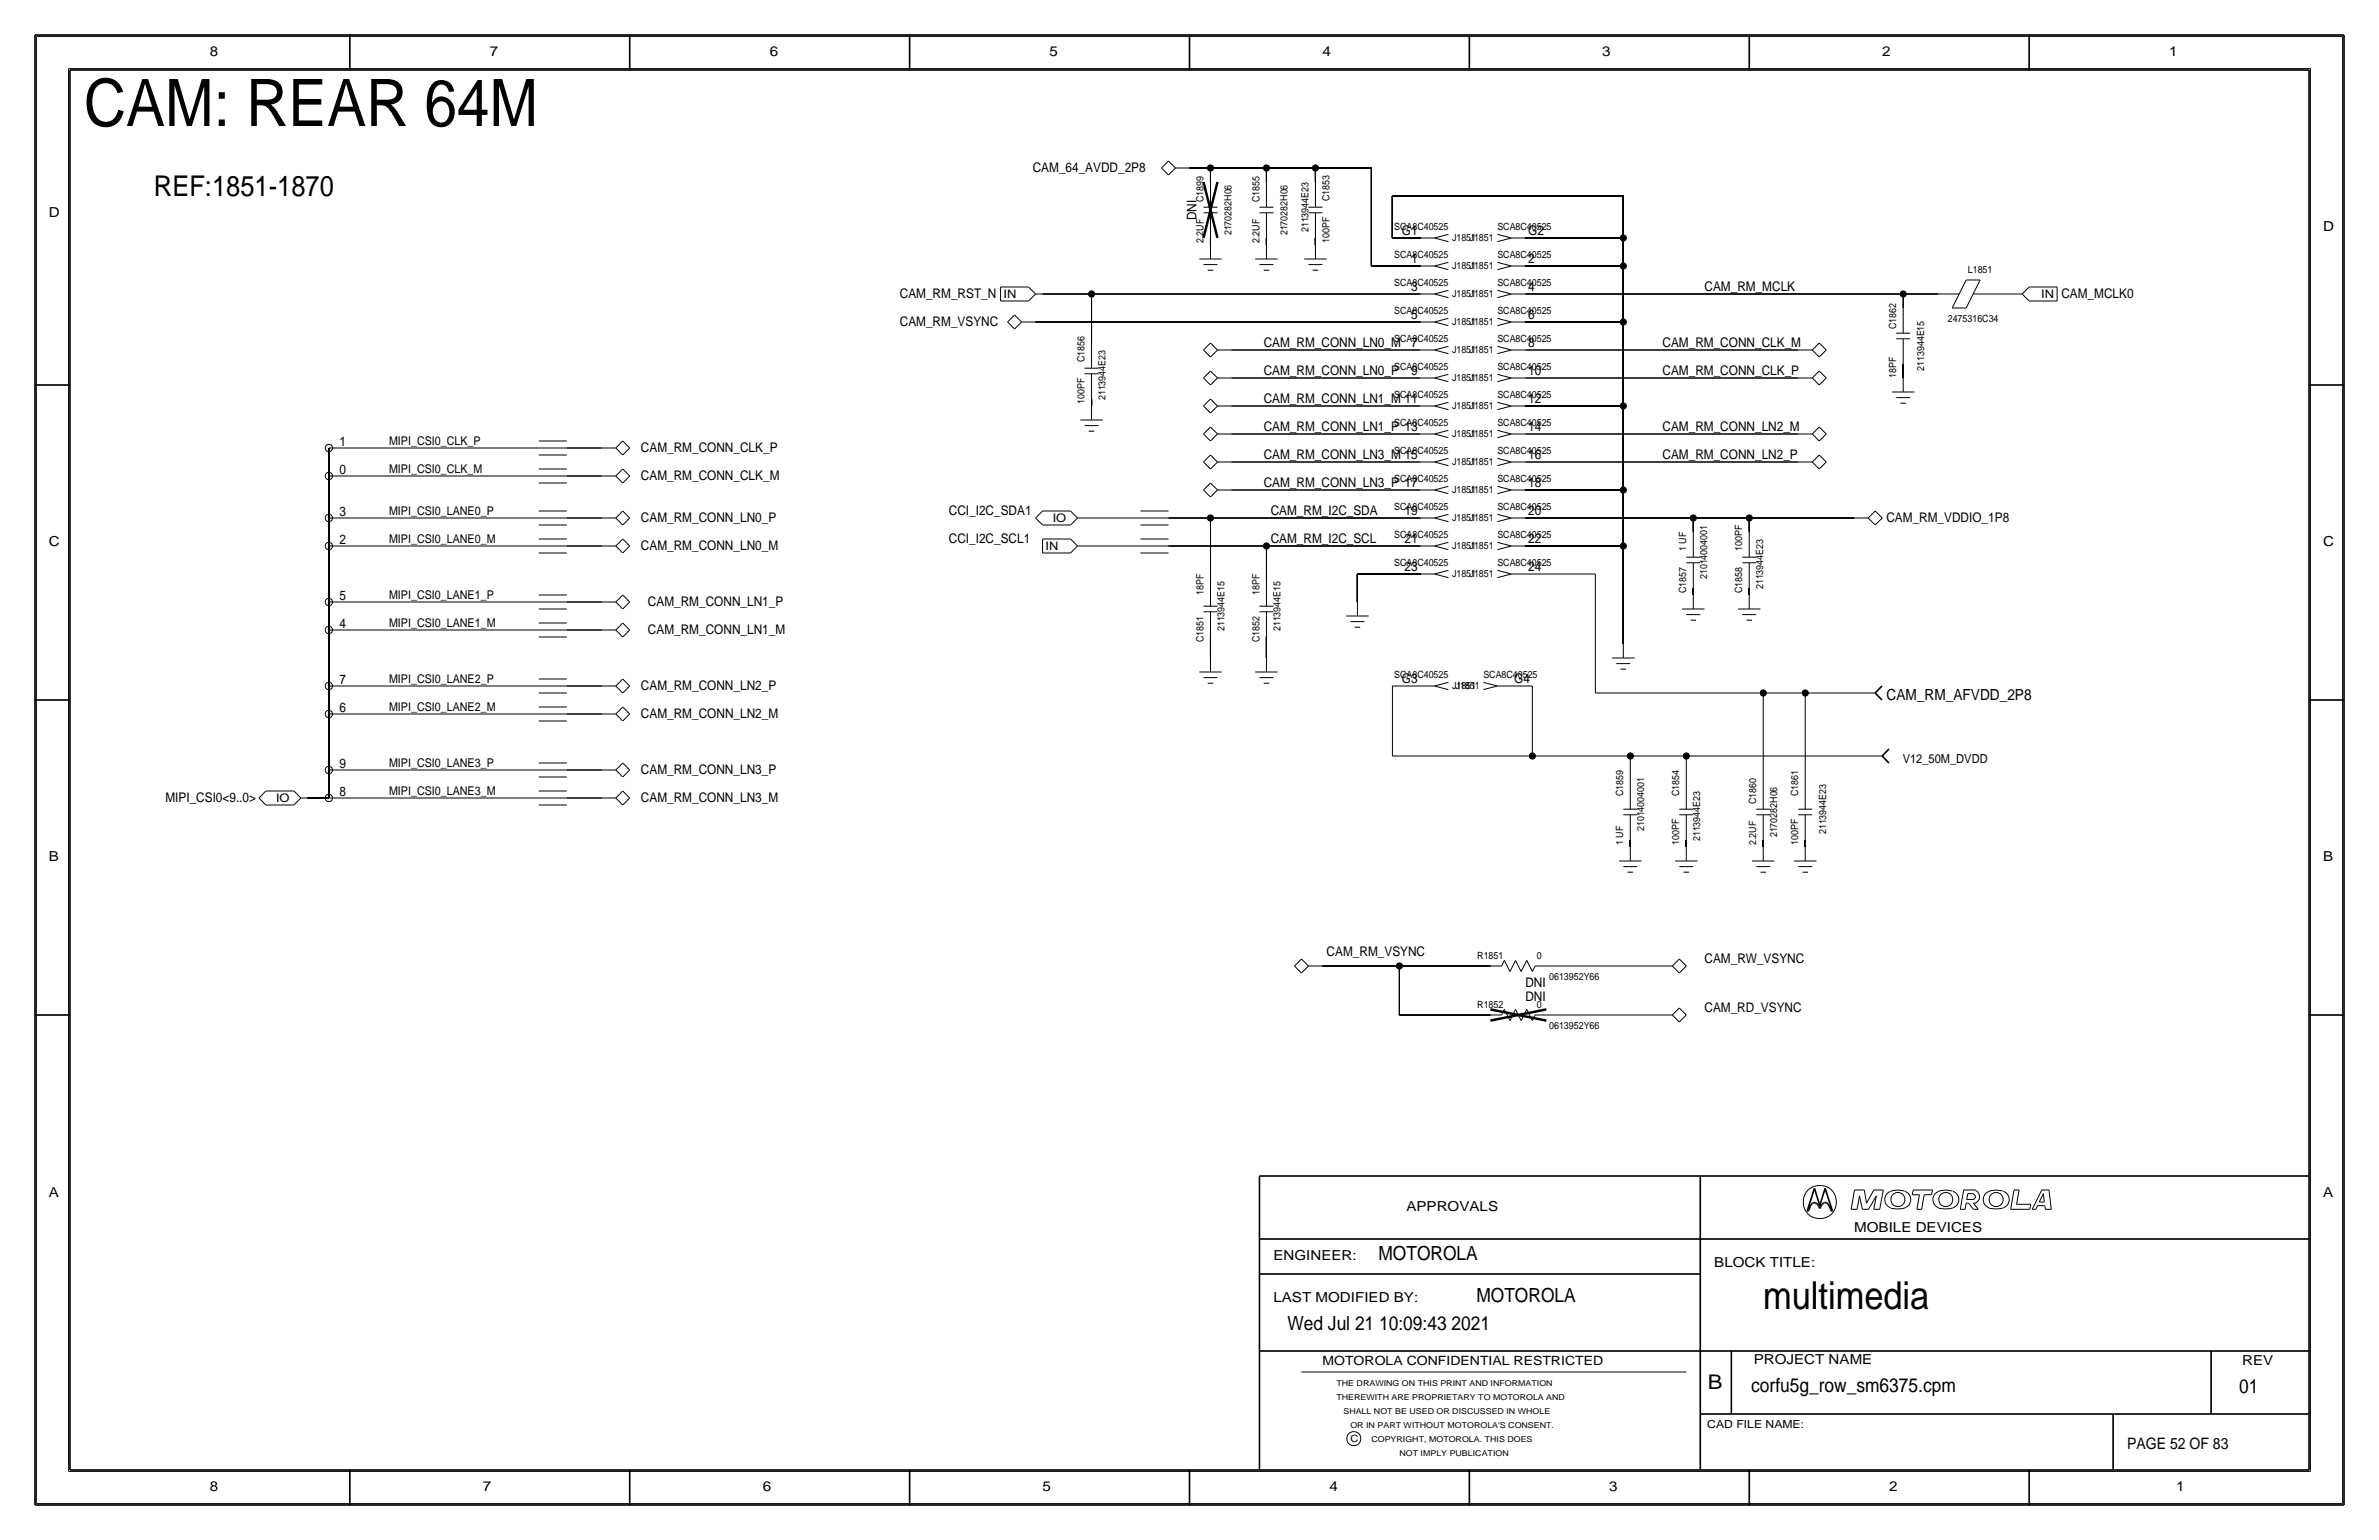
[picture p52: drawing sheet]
<svg xmlns="http://www.w3.org/2000/svg" width="432mm" height="279mm" viewBox="0 0 432 279" stroke-linecap="round" stroke-linejoin="round" font-family="sans-serif">
<defs><g id="words">
<text font-size="11.9" x="15.2" y="22.9">CAM: REAR 64M</text>
<text font-size="7" x="320" y="237.5">multimedia</text>
<text font-size="5.2" x="27.9" y="35.6">REF:1851-1870</text>
<text font-size="3.7" x="310" y="252.1">B</text>
<g font-size="3.5">
<text x="250.2" y="228.6">MOTOROLA</text>
<text x="268" y="236.2">MOTOROLA</text>
<text x="233.7" y="241.3">Wed Jul 21 10:09:43 2021</text>
<text x="317.9" y="252.6">corfu5g_row_sm6375.cpm</text>
<text x="406.4" y="252.7">01</text>
</g>
<text font-size="2.9" x="386.1" y="262.9">PAGE 52 OF 83</text>
<text font-size="2.8" x="342.4" y="127">CAM_RM_AFVDD_2P8</text>
<g font-size="2.5">
<text x="38.1" y="10.2">8</text>
<text x="88.9" y="10.2">7</text>
<text x="139.7" y="10.2">6</text>
<text x="190.5" y="10.2">5</text>
<text x="240" y="10.2">4</text>
<text x="290.8" y="10.2">3</text>
<text x="341.6" y="10.2">2</text>
<text x="393.7" y="10.2">1</text>
<text x="8.9" y="39.4">D</text>
<text x="421.6" y="41.9">D</text>
<text x="8.9" y="99.1">C</text>
<text x="421.6" y="99.1">C</text>
<text x="8.9" y="156.2">B</text>
<text x="421.6" y="156.2">B</text>
<text x="8.9" y="217.2">A</text>
<text x="255.3" y="219.7">APPROVALS</text>
<text x="421.6" y="217.2">A</text>
<text x="336.5" y="223.5">MOBILE DEVICES</text>
<text x="231.1" y="228.6">ENGINEER:</text>
<text x="311.1" y="229.9">BLOCK TITLE:</text>
<text x="231.1" y="236.2">LAST MODIFIED BY:</text>
<text x="318.3" y="247.5">PROJECT NAME</text>
<text x="407" y="247.6">REV</text>
<text x="38.1" y="270.5">8</text>
<text x="87.6" y="270.5">7</text>
<text x="138.4" y="270.5">6</text>
<text x="189.2" y="270.5">5</text>
<text x="241.3" y="270.5">4</text>
<text x="292.1" y="270.5">3</text>
<text x="342.9" y="270.5">2</text>
<text x="395" y="270.5">1</text>
</g>
<g font-size="2.4">
<text x="187.5" y="31.2">CAM_64_AVDD_2P8</text>
<text x="217.2" y="39.9" transform="rotate(-90 217.2 39.9)">DNI</text>
<text x="254.4" y="42.7">G1</text>
<text x="256.1" y="47.8">1</text>
<text x="277.4" y="47.8">2</text>
<text x="277.4" y="42.7">G2</text>
<text x="256.1" y="52.8">3</text>
<text x="277.4" y="52.8">4</text>
<text x="309.4" y="52.8">CAM_RM_MCLK</text>
<text x="163.3" y="54.1">CAM_RM_RST_N</text>
<text x="163.3" y="59.2">CAM_RM_VSYNC</text>
<text x="256.1" y="57.9">5</text>
<text x="277.4" y="57.9">6</text>
<text x="374.1" y="54.1">CAM_MCLK0</text>
<text x="229.4" y="63">CAM_RM_CONN_LN0_M</text>
<text x="256.1" y="63">7</text>
<text x="277.4" y="63">8</text>
<text x="301.8" y="63">CAM_RM_CONN_CLK_M</text>
<text x="229.4" y="68.1">CAM_RM_CONN_LN0_P</text>
<text x="256.1" y="68.1">9</text>
<text x="277.4" y="68.1">10</text>
<text x="301.8" y="68.1">CAM_RM_CONN_CLK_P</text>
<text x="229.4" y="73.2">CAM_RM_CONN_LN1_M 11</text>
<text x="277.4" y="73.2">12</text>
<text x="61.6" y="80.9">1</text>
<text x="116.3" y="82">CAM_RM_CONN_CLK_P</text>
<text x="229.4" y="83.3">CAM_RM_CONN_LN3_M 15</text>
<text x="229.4" y="78.2">CAM_RM_CONN_LN1_P 13</text>
<text x="277.4" y="78.2">14</text>
<text x="277.4" y="83.3">16</text>
<text x="301.8" y="78.2">CAM_RM_CONN_LN2_M</text>
<text x="301.8" y="83.3">CAM_RM_CONN_LN2_P</text>
<text x="61.6" y="86">0</text>
<text x="116.3" y="87.1">CAM_RM_CONN_CLK_M</text>
<text x="229.4" y="88.4">CAM_RM_CONN_LN3_P 17</text>
<text x="277.4" y="88.4">18</text>
<text x="61.6" y="93.6">3</text>
<text x="116.3" y="94.7">CAM_RM_CONN_LN0_P</text>
<text x="172.2" y="93.5">CCI_I2C_SDA1</text>
<text x="230.6" y="93.5">CAM_RM_I2C_SDA</text>
<text x="254.9" y="93.5">19</text>
<text x="277.4" y="93.5">20</text>
<text x="342.4" y="94.7">CAM_RM_VDDIO_1P8</text>
<text x="61.6" y="98.7">2</text>
<text x="116.3" y="99.8">CAM_RM_CONN_LN0_M</text>
<text x="172.2" y="98.6">CCI_I2C_SCL1</text>
<text x="230.6" y="98.6">CAM_RM_I2C_SCL</text>
<text x="254.9" y="98.6">21</text>
<text x="277.4" y="98.6">22</text>
<text x="254.9" y="103.6">23</text>
<text x="277.4" y="103.6">24</text>
<text x="61.6" y="108.8">5</text>
<text x="61.6" y="113.9">4</text>
<text x="117.6" y="110">CAM_RM_CONN_LN1_P</text>
<text x="117.6" y="115.1">CAM_RM_CONN_LN1_M</text>
<text x="61.6" y="124">7</text>
<text x="116.3" y="125.2">CAM_RM_CONN_LN2_P</text>
<text x="254.4" y="124">G3</text>
<text x="274.8" y="124">G4</text>
<text x="61.6" y="129.1">6</text>
<text x="116.3" y="130.3">CAM_RM_CONN_LN2_M</text>
<text x="61.6" y="139.3">9</text>
<text x="116.3" y="140.5">CAM_RM_CONN_LN3_P</text>
<text x="30" y="145.5">MIPI_CSI0&lt;9..0&gt;</text>
<text x="61.6" y="144.4">8</text>
<text x="116.3" y="145.5">CAM_RM_CONN_LN3_M</text>
<text x="240.8" y="173.5">CAM_RM_VSYNC</text>
<text x="276.9" y="179.1">DNI</text>
<text x="309.4" y="174.8">CAM_RW_VSYNC</text>
<text x="276.9" y="181.6">DNI</text>
<text x="309.4" y="183.6">CAM_RD_VSYNC</text>
</g>
<g font-size="2.3">
<text x="345.3" y="138.4">V12_50M_DVDD</text>
<text x="240" y="247.6">MOTOROLA CONFIDENTIAL RESTRICTED</text>
</g>
<g font-size="2.2">
<text x="70.6" y="80.8">MIPI_CSI0_CLK_P</text>
<text x="70.6" y="85.9">MIPI_CSI0_CLK_M</text>
<text x="70.6" y="93.5">MIPI_CSI0_LANE0_P</text>
<text x="70.6" y="98.6">MIPI_CSI0_LANE0_M</text>
<text x="70.6" y="113.8">MIPI_CSI0_LANE1_M</text>
<text x="70.6" y="108.7">MIPI_CSI0_LANE1_P</text>
<text x="70.6" y="124">MIPI_CSI0_LANE2_P</text>
<text x="70.6" y="129">MIPI_CSI0_LANE2_M</text>
<text x="70.6" y="139.2">MIPI_CSI0_LANE3_P</text>
<text x="70.6" y="144.3">MIPI_CSI0_LANE3_M</text>
</g>
<g font-size="2.1">
<text x="182.2" y="54.1">IN</text>
<text x="370.5" y="54.1">IN</text>
<text x="191.1" y="94.7">IO</text>
<text x="189.8" y="99.8">IN</text>
<text x="50.1" y="145.5">IO</text>
</g>
<text font-size="2" x="309.9" y="259.1">CAD FILE NAME:</text>
<g font-size="1.8">
<text x="218.4" y="36.7" transform="rotate(-90 218.4 36.7)">C1899</text>
<text x="228.6" y="36.7" transform="rotate(-90 228.6 36.7)">C1855</text>
<text x="241.3" y="36.5" transform="rotate(-90 241.3 36.5)">C1853</text>
<text x="253.1" y="41.7">SCA8C40525</text>
<text x="271.8" y="41.7">SCA8C40525</text>
<text x="218.4" y="44.1" transform="rotate(-90 218.4 44.1)">2.2UF</text>
<text x="223.5" y="42.7" transform="rotate(-90 223.5 42.7)">2170282H06</text>
<text x="228.6" y="44.1" transform="rotate(-90 228.6 44.1)">2.2UF</text>
<text x="233.7" y="42.7" transform="rotate(-90 233.7 42.7)">2170282H06</text>
<text x="237.5" y="42.1" transform="rotate(-90 237.5 42.1)">2113944E23</text>
<text x="241.3" y="44.1" transform="rotate(-90 241.3 44.1)">100PF</text>
<text x="253.1" y="46.7">SCA8C40525</text>
<text x="263.6" y="43.8">J1851</text>
<text x="266.7" y="43.8">J1851</text>
<text x="271.8" y="46.7">SCA8C40525</text>
<text x="253.1" y="51.8">SCA8C40525</text>
<text x="263.6" y="54">J1851</text>
<text x="263.6" y="48.9">J1851</text>
<text x="266.7" y="53.9">J1851</text>
<text x="266.7" y="48.9">J1851</text>
<text x="271.8" y="51.8">SCA8C40525</text>
<text x="357.2" y="49.5">L1851</text>
<text x="253.1" y="56.9">SCA8C40525</text>
<text x="263.6" y="59">J1851</text>
<text x="266.7" y="59">J1851</text>
<text x="271.8" y="56.9">SCA8C40525</text>
<text x="344.2" y="59.7" transform="rotate(-90 344.2 59.7)">C1862</text>
<text x="353.5" y="58.4">2475316C34</text>
<text x="196.8" y="65.7" transform="rotate(-90 196.8 65.7)">C1856</text>
<text x="253.1" y="62">SCA8C40525</text>
<text x="263.6" y="64.1">J1851</text>
<text x="266.7" y="64.1">J1851</text>
<text x="271.8" y="62">SCA8C40525</text>
<text x="253.1" y="67.1">SCA8C40525</text>
<text x="263.6" y="69.2">J1851</text>
<text x="266.7" y="69.2">J1851</text>
<text x="271.8" y="67.1">SCA8C40525</text>
<text x="344.2" y="68.6" transform="rotate(-90 344.2 68.6)">18PF</text>
<text x="349.2" y="67.3" transform="rotate(-90 349.2 67.3)">2113944E15</text>
<text x="196.8" y="73.3" transform="rotate(-90 196.8 73.3)">100PF</text>
<text x="200.7" y="72.6" transform="rotate(-90 200.7 72.6)">2113944E23</text>
<text x="253.1" y="72.1">SCA8C40525</text>
<text x="253.1" y="77.2">SCA8C40525</text>
<text x="263.6" y="74.3">J1851</text>
<text x="266.7" y="74.3">J1851</text>
<text x="271.8" y="77.2">SCA8C40525</text>
<text x="271.8" y="72.1">SCA8C40525</text>
<text x="253.1" y="82.3">SCA8C40525</text>
<text x="263.6" y="79.3">J1851</text>
<text x="266.7" y="79.3">J1851</text>
<text x="271.8" y="82.3">SCA8C40525</text>
<text x="253.1" y="87.4">SCA8C40525</text>
<text x="263.6" y="84.4">J1851</text>
<text x="263.6" y="89.5">J1851</text>
<text x="266.7" y="84.4">J1851</text>
<text x="266.7" y="89.5">J1851</text>
<text x="271.8" y="87.4">SCA8C40525</text>
<text x="253.1" y="92.5">SCA8C40525</text>
<text x="263.6" y="94.6">J1851</text>
<text x="266.7" y="94.6">J1851</text>
<text x="271.8" y="92.5">SCA8C40525</text>
<text x="253.1" y="97.5">SCA8C40525</text>
<text x="263.6" y="99.7">J1851</text>
<text x="266.7" y="99.7">J1851</text>
<text x="271.8" y="97.5">SCA8C40525</text>
<text x="306.1" y="100" transform="rotate(-90 306.1 100)">1 UF</text>
<text x="316.2" y="100" transform="rotate(-90 316.2 100)">100PF</text>
<text x="218.4" y="108" transform="rotate(-90 218.4 108)">18PF</text>
<text x="228.6" y="108" transform="rotate(-90 228.6 108)">18PF</text>
<text x="253.1" y="102.6">SCA8C40525</text>
<text x="263.6" y="104.7">J1851</text>
<text x="266.7" y="104.7">J1851</text>
<text x="271.8" y="102.6">SCA8C40525</text>
<text x="306.1" y="107.6" transform="rotate(-90 306.1 107.6)">C1857</text>
<text x="309.9" y="105.1" transform="rotate(-90 309.9 105.1)">21014004001</text>
<text x="316.2" y="107.6" transform="rotate(-90 316.2 107.6)">C1858</text>
<text x="320" y="106.9" transform="rotate(-90 320 106.9)">2113944E23</text>
<text x="218.4" y="116.5" transform="rotate(-90 218.4 116.5)">C1851</text>
<text x="222.3" y="114.5" transform="rotate(-90 222.3 114.5)">2113944E15</text>
<text x="228.6" y="116.5" transform="rotate(-90 228.6 116.5)">C1852</text>
<text x="232.4" y="114.5" transform="rotate(-90 232.4 114.5)">2113944E15</text>
<text x="253.1" y="122.9">SCA8C40525</text>
<text x="263.6" y="125.1">J1851</text>
<text x="264.2" y="125.1">J1851</text>
<text x="269.2" y="122.9">SCA8C40525</text>
<text x="294.6" y="144.4" transform="rotate(-90 294.6 144.4)">C1859</text>
<text x="304.8" y="144.4" transform="rotate(-90 304.8 144.4)">C1854</text>
<text x="318.8" y="145.9" transform="rotate(-90 318.8 145.9)">C1860</text>
<text x="326.4" y="144.4" transform="rotate(-90 326.4 144.4)">C1861</text>
<text x="294.6" y="153.3" transform="rotate(-90 294.6 153.3)">1 UF</text>
<text x="298.4" y="150.8" transform="rotate(-90 298.4 150.8)">21014004001</text>
<text x="304.8" y="153.3" transform="rotate(-90 304.8 153.3)">100PF</text>
<text x="308.6" y="152.6" transform="rotate(-90 308.6 152.6)">2113944E23</text>
<text x="318.8" y="153.3" transform="rotate(-90 318.8 153.3)">2.2UF</text>
<text x="322.6" y="151.9" transform="rotate(-90 322.6 151.9)">2170282H06</text>
<text x="326.4" y="153.3" transform="rotate(-90 326.4 153.3)">100PF</text>
<text x="331.5" y="151.4" transform="rotate(-90 331.5 151.4)">2113944E23</text>
<text x="268.1" y="174">R1851</text>
<text x="279" y="174">0</text>
<text x="281.2" y="177.8">0613952Y66</text>
<text x="268.1" y="182.9">R1852</text>
<text x="279" y="182.9">0</text>
<text x="281.2" y="186.7">0613952Y66</text>
<text x="245.1" y="261.6">C</text>
</g>
<g font-size="1.5">
<text x="242.6" y="251.5">THE DRAWING ON THIS PRINT AND INFORMATION</text>
<text x="242.6" y="254">THEREWITH ARE PROPRIETARY TO MOTOROLA AND</text>
<text x="243.8" y="256.5">SHALL NOT BE USED OR DISCUSSED IN WHOLE</text>
<text x="245.1" y="259.1">OR IN PART WITHOUT MOTOROLA'S CONSENT.</text>
<text x="248.9" y="261.6">COPYRIGHT, MOTOROLA. THIS DOES</text>
<text x="254" y="264.2">NOT IMPLY PUBLICATION</text>
</g>
</g></defs>
<!-- layer: Nets -->
<g fill="none" stroke="#000" stroke-width=".18">
<path d="M215.9 30.5h3.8zM219.7 30.5v2.5zM219.7 30.5h10.2zM229.9 30.5v2.5zM229.9 30.5h8.9zM238.8 30.5v2.5zM238.8 30.5h10.1zM248.9 30.5v17.8zM252.7 35.6v7.6zM252.7 35.6h41.9zM294.6 35.6v7.6zM188 58.4h69.8z"/>
<path d="M189.2 53.3h8.9zM198.1 53.3v8.9zM198.1 53.3h59.7zM219.7 43.2v1.2zM229.9 43.2v1.2zM238.8 43.2v1.2zM248.9 48.3h8.9zM252.7 43.2h5.1zM276.9 58.4h17.7zM276.9 48.3h17.7zM276.9 43.2h17.7zM276.9 53.3h68.5z"/>
<path d="M294.6 58.4v15.3zM294.6 48.3v10.1zM294.6 43.2v5.1zM345.4 53.3v2.6zM345.4 53.3h6.4zM361.9 53.3h3.9zM198.1 72.4v1.3zM223.5 63.5h34.3zM223.5 78.7h34.3zM223.5 73.7h34.3zM223.5 68.6h34.3zM276.9 73.7h17.7z"/>
<path d="M276.9 78.7h49.5zM276.9 63.5h49.5zM276.9 68.6h49.5zM294.6 73.7v15.2zM345.4 66v2.6zM62.2 94h35.6zM62.2 99.1h35.6zM62.2 86.4h35.6zM62.2 81.3h35.6zM102.9 99.1h6.3zM102.9 94h6.3zM102.9 86.4h6.3z"/>
<path d="M102.9 81.3h6.3zM196.8 99.1h10.2zM196.8 94h10.2zM212.1 99.1h17.8zM212.1 94h7.6zM219.7 94v11.4zM219.7 94h38.1zM223.5 88.9h34.3zM223.5 83.8h34.3zM229.9 99.1v6.3zM229.9 99.1h27.9zM276.9 99.1h17.7z"/>
<path d="M276.9 88.9h17.7zM276.9 83.8h49.5zM276.9 94h30.4zM294.6 99.1v17.7zM294.6 88.9v10.2zM307.3 94v2.5zM307.3 94h10.2zM317.5 94v2.5zM317.5 94h19zM62.2 114.3h35.6zM62.2 109.2h35.6zM102.9 109.2h6.3z"/>
<path d="M102.9 114.3h6.3zM219.7 115.6v3.8zM229.9 115.6v3.8zM246.4 104.1v5.1zM246.4 104.1h11.4zM276.9 104.1h12.7zM289.6 104.1v21.6zM307.3 106.7v1.2zM317.5 106.7v1.2zM62.2 129.5h35.6zM62.2 124.5h35.6zM62.2 139.7h35.6z"/>
<path d="M102.9 124.5h6.3zM102.9 139.7h6.3zM102.9 129.5h6.3zM252.7 124.5h5.1zM252.7 124.5v12.7zM252.7 137.2h25.4zM274.3 124.5h3.8zM278.1 124.5v12.7zM278.1 137.2h17.8zM289.6 125.7h30.4zM295.9 137.2v5zM295.9 137.2h10.2z"/>
<path d="M306.1 137.2v5zM306.1 137.2h33zM320 125.7v16.5zM320 125.7h7.7zM327.7 125.7v16.5zM327.7 125.7h10.1zM62.2 144.8h35.6zM102.9 144.8h6.3zM295.9 152.4v1.3zM306.1 152.4v1.3zM320 152.4v1.3zM327.7 152.4v1.3z"/>
<path d="M240 175.3h14zM254 175.3h16.5zM254 175.3v8.8zM280.7 175.3h20.3zM254 184.1h16.5zM280.7 184.1h20.3z"/>
</g>
<path d="M59.7 99.1v10.1zM59.7 94v5.1zM59.7 86.4v7.6zM59.7 81.3v5.1zM59.7 114.3v10.2zM59.7 109.2v5.1zM59.7 139.7v5.1zM59.7 129.5v10.2zM59.7 124.5v5zM55.9 144.8h3.8z" fill="none" stroke="#000" stroke-width=".3"/>
<g fill="#000" stroke="#000" stroke-width=".18">
<circle cx="219.7" cy="30.5" r=".56"/>
<circle cx="229.9" cy="30.5" r=".56"/>
<circle cx="238.8" cy="30.5" r=".56"/>
<circle cx="198.1" cy="53.3" r=".56"/>
<circle cx="294.6" cy="58.4" r=".56"/>
<circle cx="294.6" cy="43.2" r=".56"/>
<circle cx="294.6" cy="48.3" r=".56"/>
<circle cx="345.4" cy="53.3" r=".56"/>
<circle cx="294.6" cy="73.7" r=".56"/>
<circle cx="219.7" cy="94" r=".56"/>
<circle cx="229.9" cy="99.1" r=".56"/>
<circle cx="294.6" cy="99.1" r=".56"/>
<circle cx="294.6" cy="88.9" r=".56"/>
<circle cx="307.3" cy="94" r=".56"/>
<circle cx="317.5" cy="94" r=".56"/>
<circle cx="278.1" cy="137.2" r=".56"/>
<circle cx="295.9" cy="137.2" r=".56"/>
<circle cx="306.1" cy="137.2" r=".56"/>
<circle cx="320" cy="125.7" r=".56"/>
<circle cx="327.7" cy="125.7" r=".56"/>
<circle cx="254" cy="175.3" r=".56"/>
</g>
<!-- layer: Components -->
<g fill="none" stroke="#000" stroke-width=".18">
<path d="M210.8 30.5l1.3 1.3zM212.1 29.2l1.3 1.3zM212.1 29.2l-1.3 1.3zM213.4 30.5l-1.3 1.3zM213.4 30.5h2.5zM218.4 38.6h2.6zM218.4 37.6h2.6zM219.7 38.6v4.6zM219.7 33v4.6zM228.6 38.6h2.5zM228.6 37.6h2.5zM229.9 38.6v4.6z"/>
<path d="M229.9 33v4.6zM237.5 38.6h2.5zM237.5 37.6h2.5zM238.8 38.6v4.6zM238.8 33v4.6zM181.6 52.1h5.1zM181.6 52.1v2.5zM181.6 54.6h5.1zM182.9 58.4l1.3 1.3zM184.1 57.1l1.3 1.3zM184.1 57.2l-1.2 1.2zM185.4 58.4l-1.3 1.3z"/>
<path d="M185.4 58.4h2.6zM186.7 52.1l1.3 1.2zM188 53.3l-1.3 1.3zM188 53.3h1.2zM217.7 47h4zM218.4 48h2.6zM219.2 49h1zM219.7 44.5v2.5zM227.8 47h4.1zM228.6 48h2.5zM229.4 49h1zM229.9 44.5v2.5z"/>
<path d="M236.7 47h4.1zM237.5 48h2.5zM238.3 49h1zM238.8 44.5v2.5zM257.8 48.3h2.5zM257.8 43.2h2.5zM257.8 53.3h2.5zM257.8 58.4h2.5zM260.3 48.3l2.6 .6zM260.3 48.3l2.6-.7zM260.3 43.2l2.6 .6zM260.3 43.2l2.6-.7z"/>
<path d="M260.3 53.3l2.6 .7zM260.3 53.3l2.6-.6zM260.3 58.4l2.6 .7zM260.3 58.4l2.6-.6zM271.8 48.9l2.5-.6zM271.8 47.6l2.5 .7zM271.8 54l2.5-.7zM271.8 52.7l2.5 .6zM271.8 43.8l2.5-.6zM271.8 42.5l2.5 .7zM271.8 59.1l2.5-.7zM271.8 57.8l2.5 .6z"/>
<path d="M274.3 48.3h2.6zM274.3 53.3h2.6zM274.3 43.2h2.6zM274.3 58.4h2.6zM345.4 55.9v4.6zM351.8 53.3h3.8zM354.3 55.9h2.6zM356.9 50.8h2.5zM356.9 50.8l-2.6 5.1zM358.1 53.3h3.8zM359.4 50.8l-2.5 5.1zM365.8 53.3h1.2z"/>
<path d="M367 53.3l1.3 1.3zM368.3 52.1l-1.3 1.2zM368.3 52.1h5.1zM368.3 54.6h5.1zM373.4 52.1v2.5zM196.1 76.2h4.1zM196.8 66.8h2.6zM196.9 67.8h2.5zM196.9 77.2h2.5zM197.6 78.2h1zM198.1 67.8v4.6zM198.1 62.2v4.6z"/>
<path d="M198.1 73.7v2.5zM218.4 63.5l1.3-1.3zM218.4 63.5l1.3 1.3zM218.4 73.7l1.3 1.2zM218.4 68.6l1.3 1.3zM218.4 78.7l1.3 1.3zM219.7 72.4l-1.3 1.3zM219.7 67.3l-1.3 1.3zM219.7 77.5l-1.3 1.2zM219.7 62.2l1.3 1.3zM219.7 72.4l1.3 1.3zM219.7 67.3l1.3 1.3z"/>
<path d="M219.7 77.5l1.3 1.2zM221 63.5h2.5zM221 73.7h2.5zM221 68.6h2.5zM221 78.7h2.5zM221 63.5l-1.3 1.3zM221 73.7l-1.3 1.2zM221 68.6l-1.3 1.3zM221 78.7l-1.3 1.3zM257.8 63.5h2.5zM257.8 78.7h2.5zM257.8 73.7h2.5z"/>
<path d="M257.8 68.6h2.5zM260.3 63.5l2.6 .7zM260.3 63.5l2.6-.7zM260.3 78.7l2.6 .7zM260.3 78.7l2.6-.6zM260.3 73.7l2.6 .6zM260.3 73.7l2.6-.7zM260.3 68.6l2.6 .6zM260.3 68.6l2.6-.7zM271.8 64.2l2.5-.7zM271.8 62.8l2.5 .7zM271.8 79.4l2.5-.7z"/>
<path d="M271.8 78.1l2.5 .6zM271.8 74.3l2.5-.6zM271.8 73l2.5 .7zM271.8 69.2l2.5-.6zM271.8 67.9l2.5 .7zM274.3 63.5h2.6zM274.3 78.7h2.6zM274.3 73.7h2.6zM274.3 68.6h2.6zM326.4 63.5h2.5zM326.4 68.6h2.5zM326.4 78.7h2.5z"/>
<path d="M328.9 63.5l1.3 1.3zM328.9 63.5l1.3-1.3zM328.9 68.6l1.3 1.3zM328.9 78.7l1.3 1.3zM328.9 78.7l1.3-1.2zM330.2 62.2l1.3 1.3zM330.2 67.3l1.3 1.3zM330.2 77.5l1.3 1.2zM330.2 67.3l-1.3 1.3zM331.5 63.5l-1.3 1.3zM331.5 68.6l-1.3 1.3zM331.5 78.7l-1.3 1.3z"/>
<path d="M343.4 71.1h4.1zM344.2 61.5h2.5zM344.2 60.5h2.5zM344.2 72.1h2.5zM344.9 73.2h1zM345.4 61.5v4.5zM345.4 68.6v2.5zM59.7 99.1h2.5zM59.7 94h2.5zM59.7 86.4h2.5zM59.7 81.3h2.5zM97.8 86.4h5.1z"/>
<path d="M97.8 85.1h5.1zM97.8 87.6h5.1zM97.8 81.3h5.1zM97.8 80h5.1zM97.8 82.5h5.1zM97.8 99.1h5.1zM97.8 97.8h5.1zM97.8 94h5.1zM97.8 92.7h5.1zM97.8 95.2h5.1zM109.2 86.4h2.6zM109.2 81.3h2.6z"/>
<path d="M109.2 99.1h2.6zM109.2 94h2.6zM111.8 86.4l1.2 1.2zM111.8 86.4l1.2-1.3zM111.8 81.3l1.2 1.3zM111.8 81.3l1.2-1.3zM111.8 99.1l1.2 1.2zM111.8 99.1l1.2-1.3zM111.8 94l1.2 1.3zM111.8 94l1.2-1.3zM113 85.1l1.3 1.3zM113 80l1.3 1.3z"/>
<path d="M113 97.8l1.3 1.3zM113 92.7l1.3 1.3zM114.3 86.4l-1.3 1.2zM114.3 81.3l-1.3 1.3zM114.3 99.1l-1.3 1.2zM114.3 94l-1.3 1.3zM188 94l1.2 1.3zM189.2 95.2h5.1zM189.2 92.7h5.1zM189.2 97.8h5.1zM189.2 97.8v2.5zM189.2 92.7l-1.2 1.3z"/>
<path d="M194.3 97.8l1.3 1.3zM194.3 92.7l1.3 1.3zM195.6 99.1h1.2zM195.6 99.1l-1.3 1.2zM195.6 94h1.3zM195.6 94l-1.3 1.3zM207 94h5.1zM207 92.7h5.1zM207 95.2h5.1zM207 99.1h5.1zM207 97.8h5.1zM218.4 83.8l1.3 1.3z"/>
<path d="M218.4 88.9l1.3 1.3zM219.7 82.5l-1.3 1.3zM219.7 87.6l-1.3 1.3zM219.7 82.5l1.3 1.3zM219.7 87.6l1.3 1.3zM221 83.8h2.5zM221 88.9h2.5zM221 83.8l-1.3 1.3zM221 88.9l-1.3 1.3zM257.8 83.8h2.5zM257.8 88.9h2.5zM257.8 94h2.5z"/>
<path d="M257.8 99.1h2.5zM260.3 83.8l2.6 .7zM260.3 83.8l2.6-.6zM260.3 88.9l2.6 .7zM260.3 88.9l2.6-.7zM260.3 94l2.6 .6zM260.3 94l2.6-.7zM260.3 99.1l2.6 .6zM260.3 99.1l2.6-.7zM271.8 84.5l2.5-.7zM271.8 83.2l2.5 .6zM271.8 89.6l2.5-.7z"/>
<path d="M271.8 88.2l2.5 .7zM271.8 94.6l2.5-.6zM271.8 93.3l2.5 .7zM271.8 99.7l2.5-.6zM271.8 98.4l2.5 .7zM274.3 83.8h2.6zM274.3 88.9h2.6zM274.3 94h2.6zM274.3 99.1h2.6zM307.3 96.5v4.6zM317.5 96.5v4.6zM326.4 83.8h2.5z"/>
<path d="M328.9 83.8l1.3 1.3zM330.2 82.5l1.3 1.3zM330.2 82.5l-1.3 1.3zM331.5 83.8l-1.3 1.3zM336.5 94h2.6zM339.1 94l1.3 1.3zM340.4 92.7l1.2 1.3zM340.4 92.7l-1.3 1.3zM341.6 94l-1.2 1.3zM59.7 114.3h2.5zM59.7 109.2h2.5zM97.8 100.3h5.1z"/>
<path d="M97.8 109.2h5.1zM97.8 107.9h5.1zM97.8 110.5h5.1zM97.8 114.3h5.1zM97.8 113h5.1zM97.8 115.6h5.1zM109.2 114.3h2.6zM109.2 109.2h2.6zM111.8 114.3l1.2 1.3zM111.8 114.3l1.2-1.3zM111.8 109.2l1.2 1.3zM111.8 109.2l1.2-1.2z"/>
<path d="M113 113l1.3 1.3zM113 107.9l1.3 1.3zM114.3 114.3l-1.3 1.3zM114.3 109.2l-1.3 1.3zM189.2 100.3h5.1zM207 100.3h5.1zM218.4 110h2.6zM218.4 111h2.6zM219.7 111v4.6zM219.7 105.4v4.6zM219.7 119.4v2.5zM228.6 110h2.5z"/>
<path d="M228.6 111h2.5zM229.9 111v4.6zM229.9 105.4v4.6zM229.9 119.4v2.5zM244.3 111.8h4.1zM245.1 112.8h2.5zM245.9 113.8h1zM246.4 109.2v2.6zM257.8 104.1h2.5zM260.3 104.1l2.6 .7zM260.3 104.1l2.6-.6zM271.8 104.8l2.5-.7z"/>
<path d="M271.8 103.5l2.5 .6zM274.3 104.1h2.6zM292.6 119.4h4.1zM294.6 116.8v2.6zM305.3 110.5h4.1zM306.1 101.1h2.5zM306.1 111.5h2.5zM306.1 102.1h2.5zM306.8 112.5h1zM307.3 108v2.5zM307.3 102.1v4.6zM315.5 110.5h4z"/>
<path d="M316.2 102.1h2.6zM316.2 111.5h2.6zM316.2 101.1h2.6zM317 112.5h1zM317.5 102.1v4.6zM317.5 108v2.5zM59.7 139.7h2.5zM59.7 129.5h2.5zM59.7 124.5h2.5zM97.8 129.5h5.1zM97.8 128.3h5.1zM97.8 130.8h5.1z"/>
<path d="M97.8 124.5h5.1zM97.8 123.2h5.1zM97.8 125.7h5.1zM97.8 139.7h5.1zM97.8 138.4h5.1zM109.2 139.7h2.6zM109.2 129.5h2.6zM109.2 124.5h2.6zM111.8 139.7l1.2 1.3zM111.8 139.7l1.2-1.3zM111.8 129.5l1.2 1.3zM111.8 129.5l1.2-1.2z"/>
<path d="M111.8 124.5l1.2 1.2zM111.8 124.5l1.2-1.3zM113 138.4l1.3 1.3zM113 128.3l1.3 1.2zM113 123.2l1.3 1.3zM114.3 139.7l-1.3 1.3zM114.3 129.5l-1.3 1.3zM114.3 124.5l-1.3 1.2zM217.7 121.9h4zM218.4 122.9h2.6zM219.2 124h1zM227.8 121.9h4.1z"/>
<path d="M228.6 122.9h2.5zM229.4 124h1zM257.8 124.5h2.5zM260.3 124.5l2.6 .6zM260.3 124.5l2.6-.7zM269.2 125.1l2.6-.6zM269.2 123.8l2.6 .7zM271.8 124.5h2.5zM293.4 120.4h2.5zM294.1 121.4h1zM337.8 125.7h2.6zM339.1 137.2h2.5z"/>
<path d="M47 144.8l1.3 1.2zM48.3 146h5zM48.3 143.5h5zM48.3 143.5l-1.3 1.3zM53.3 143.5l1.3 1.3zM54.6 144.8h1.3zM54.6 144.8l-1.3 1.2zM59.7 144.8h2.5zM97.8 144.8h5.1zM97.8 143.5h5.1zM97.8 146h5.1zM97.8 141h5.1z"/>
<path d="M109.2 144.8h2.6zM111.8 144.8l1.2 1.2zM111.8 144.8l1.2-1.3zM113 143.5l1.3 1.3zM114.3 144.8l-1.3 1.2zM293.9 156.2h4zM294.6 146.8h2.6zM294.6 147.8h2.6zM294.6 157.2h2.6zM295.4 158.2h1zM295.9 147.8v4.6zM295.9 142.2v4.6z"/>
<path d="M295.9 153.7v2.5zM304 156.2h4.1zM304.8 146.8h2.5zM304.8 147.8h2.5zM304.8 157.2h2.5zM305.6 158.2h1zM306.1 147.8v4.6zM306.1 142.2v4.6zM306.1 153.7v2.5zM318 156.2h4.1zM318.8 147.8h2.5zM318.8 146.8h2.5z"/>
<path d="M318.8 157.2h2.5zM319.5 158.2h1zM320 147.8v4.6zM320 142.2v4.6zM320 153.7v2.5zM325.6 156.2h4.1zM326.4 146.8h2.5zM326.4 147.8h2.5zM326.4 157.2h2.5zM327.2 158.2h1zM327.7 147.8v4.6zM327.7 142.2v4.6z"/>
<path d="M327.7 153.7v2.5zM234.9 175.3l1.3 1.2zM236.2 174l-1.3 1.3zM236.2 174l1.3 1.3zM237.5 175.3l-1.3 1.2zM237.5 175.3h2.5zM270.5 175.3h2zM273 174.2l-.5 1.1zM273.1 174.2l1 2.1zM275.1 174.2l-1 2.1zM275.1 174.2l1 2.1zM277.1 174.2l-1 2.1z"/>
<path d="M277.1 174.2l1 2.1zM278.6 175.3l-.5 1zM278.6 175.3h2.1zM301 175.3h2.5zM303.5 175.3l1.3 1.2zM304.8 174l1.3 1.3zM304.8 174l-1.3 1.3zM306.1 175.3l-1.3 1.2zM270.5 184.1h2zM273 183.1l-.5 1zM273.1 183.1l1 2.1zM275.1 183.1l-1 2.1z"/>
<path d="M275.1 183.1l1 2.1zM277.1 183.1l-1 2.1zM277.1 183.1l1 2.1zM278.6 184.2l-.5 1zM278.6 184.1h2.1zM301 184.1h2.5zM303.5 184.1l1.3 1.3zM303.5 184.1l1.3-1.2zM304.8 182.9l1.3 1.2zM306.1 184.1l-1.3 1.3z"/>
<circle cx="59.7" cy="81.3" r=".67"/>
<circle cx="59.7" cy="99.1" r=".67"/>
<circle cx="59.7" cy="94" r=".67"/>
<circle cx="59.7" cy="86.4" r=".67"/>
<circle cx="59.7" cy="114.3" r=".67"/>
<circle cx="59.7" cy="109.2" r=".67"/>
<circle cx="59.7" cy="129.5" r=".67"/>
<circle cx="59.7" cy="139.7" r=".67"/>
<circle cx="59.7" cy="124.5" r=".67"/>
<circle cx="59.7" cy="144.8" r=".67"/>
</g>
<path d="M218.4 33l2.6 10.2zM221 33l-2.6 10.2zM270.5 185.2l10.2-2.1zM270.5 183.1l10.2 2.1z" fill="none" stroke="#000" stroke-width=".45"/>
<path d="M340.4 125.7l1.2 1.3zM341.6 124.5l-1.2 1.2zM341.6 137.2l1.2 1.2zM342.8 135.9l-1.2 1.3z" fill="none" stroke="#000" stroke-width=".3"/>
<!-- layer: Page Border and Title Block -->
<g fill="none" stroke="#000" stroke-width=".3">
<path d="M6.3 6.4v266.7zM6.4 6.4h419zM12.7 12.7h406.4zM12.7 12.7v254zM63.5 6.4v6.3zM114.3 6.4v6.3zM165.1 6.4v6.3zM215.9 6.3v6.4zM266.7 6.4v6.3zM317.5 6.4v6.3zM368.3 6.4v6.3zM419.1 12.7v254z"/>
<path d="M425.4 6.4v266.7zM6.3 69.8h6.4zM419.1 69.8h6.3zM6.3 127h6.4zM419.1 127h6.3zM6.3 184.1h6.4zM419.1 184.1h6.3zM228.6 213.4v53.3zM228.6 213.4h190.5zM308.6 213.4v53.3zM328 219.7h.2zM328.4 219.4l-.2 .3z"/>
<path d="M328.6 218.8l-.2 .6zM328.8 218.5l-.2 .3zM329 218.3l.2-.1zM329 218.3l-.2 .2zM329.2 218.2h.2zM329.3 215.6l-1.3 4.1zM329.3 215.6l1 3.1zM329.4 218.2l.2 .1zM329.6 218.3l.3 .2zM329.9 218.5l.2 .3zM330.1 218.8l.2 .5zM330.5 218.8l-.2 .5z"/>
<path d="M330.8 218.5l-.3 .3zM331 218.3l-.2 .2zM331 218.3l.2-.1zM331.2 218.2h.2zM331.3 215.6l1.3 4.1zM331.3 215.6l-1 3.1zM331.4 218.2l.2 .1zM331.6 218.3l.2 .2zM331.8 218.5l.2 .3zM332 218.8l.3 .6zM332.3 219.4l.1 .3zM332.4 219.7h.2z"/>
<path d="M228.6 231.1h80zM228.6 224.8h190.5zM228.6 245.1h190.5zM308.6 256.5h110.5zM314.2 245.1v11.4zM383.5 256.5v10.2zM401.3 245.1v11.4zM6.4 273h419zM12.7 266.7h406.4zM63.5 266.7v6.4zM114.3 266.7v6.4zM165.1 266.7v6.4z"/>
<path d="M215.9 266.7v6.3zM266.7 266.7v6.4zM317.5 266.7v6.4zM368.3 266.7v6.4z"/>
</g>
<g fill="none" stroke="#000" stroke-width=".18">
<path d="M6.6 6.6h418.6zM6.6 6.6v266.2zM12.4 12.4v254.6zM12.4 12.4h407zM419.4 12.4v254.6zM425.2 6.6v266.2zM336 219.4h1.1zM336.6 215.9h1.8zM336.6 215.9l-.6 3.5zM337.5 217l-.4 2.4zM337.5 217l.5 2.4zM338 219.4h1.1z"/>
<path d="M338.4 215.9l.4 2.4zM340.1 219.4h1.1zM340.1 215.9h1.7zM340.1 215.9l-1.3 2.4zM340.6 217l-1.5 2.4zM340.6 217l-.5 2.4zM341.8 215.9l-.6 3.5zM343.1 216.2a1.6 1.6 0 0 0-1 1.5 1.6 1.6 0 0 0 1.1 1.5M345.7 216.1h-.2a4 4 0 0 0-2.3 .1M345.7 216.2a1.59 1.59 0 0 1 1.1 1.5 1.59 1.59 0 0 1-1.1 1.5 5.1 5.1 0 0 1-2.5 0M347.1 216.8h1.3zM347.3 215.9l-.2 .9z"/>
<path d="M347.3 215.9h3.5zM347.9 219.4h.9zM348.4 216.8l-.5 2.6zM349.2 216.8l-.4 2.6zM349.2 216.8h1.4zM350.8 215.9l-.2 .9zM354.4 216.1a3.1 3.1 0 0 0-3.3 .7 1.62 1.62 0 0 0 .8 2.4M354.4 219.2a5.1 5.1 0 0 1-2.5 0M354.5 216.2a1.59 1.59 0 0 1 1 1.5 1.59 1.59 0 0 1-1 1.5M355.8 219.4h.9zM356.4 215.9h2.2zM356.4 215.9l-.6 3.5z"/>
<path d="M356.9 218.3l-.2 1.1zM356.9 218.3h.4zM357 217.6h1.2zM357.2 216.6l-.2 1zM357.2 216.6h1zM357.3 218.3l.9 1.1zM358.1 216.7a.5 .5 0 0 1 .4 .4 .5 .5 0 0 1-.4 .5M358.2 218.3l.9 1.1zM358.2 218.3h.4zM358.2 219.4h.9zM358.5 216a1.24 1.24 0 0 1 .8 1.1 1.24 1.24 0 0 1-.8 1.2M363.5 216.1a3.1 3.1 0 0 0-3.3 .7 1.62 1.62 0 0 0 .8 2.4"/>
<path d="M363.6 219.2a5.1 5.1 0 0 1-2.6 0M363.6 216.2a1.59 1.59 0 0 1 1.1 1.5 1.59 1.59 0 0 1-1.1 1.5M364.9 219.4h3.5zM365.6 215.9l-.7 3.5zM365.6 215.9h.9zM366 218.5h2.6zM366.5 215.9l-.5 2.6zM368.6 218.5l-.2 .9zM368.9 219.4h.6zM369.8 218.7h1.3zM369.8 218.7l-.3 .7zM370.1 218.1h.9z"/>
<path d="M370.6 215.9l-1.7 3.5zM370.6 215.9h1.3zM370.9 216.6l-.8 1.5zM370.9 216.6l.1 1.5zM371.1 218.7l.1 .7zM371.2 219.4h1.1zM371.9 215.9l.4 3.5zM236.2 248.9h69.9zM6.6 272.8h418.6zM12.4 267h407z"/>
<circle cx="330.3" cy="218.1" r="3"/>
<circle cx="344.5" cy="217.6" r="1.28"/>
<circle cx="353.2" cy="217.6" r="1.28"/>
<circle cx="362.3" cy="217.6" r="1.28"/>
<circle cx="245.7" cy="261" r="1.28"/>
</g>
<use href="#words"/>
</svg>
